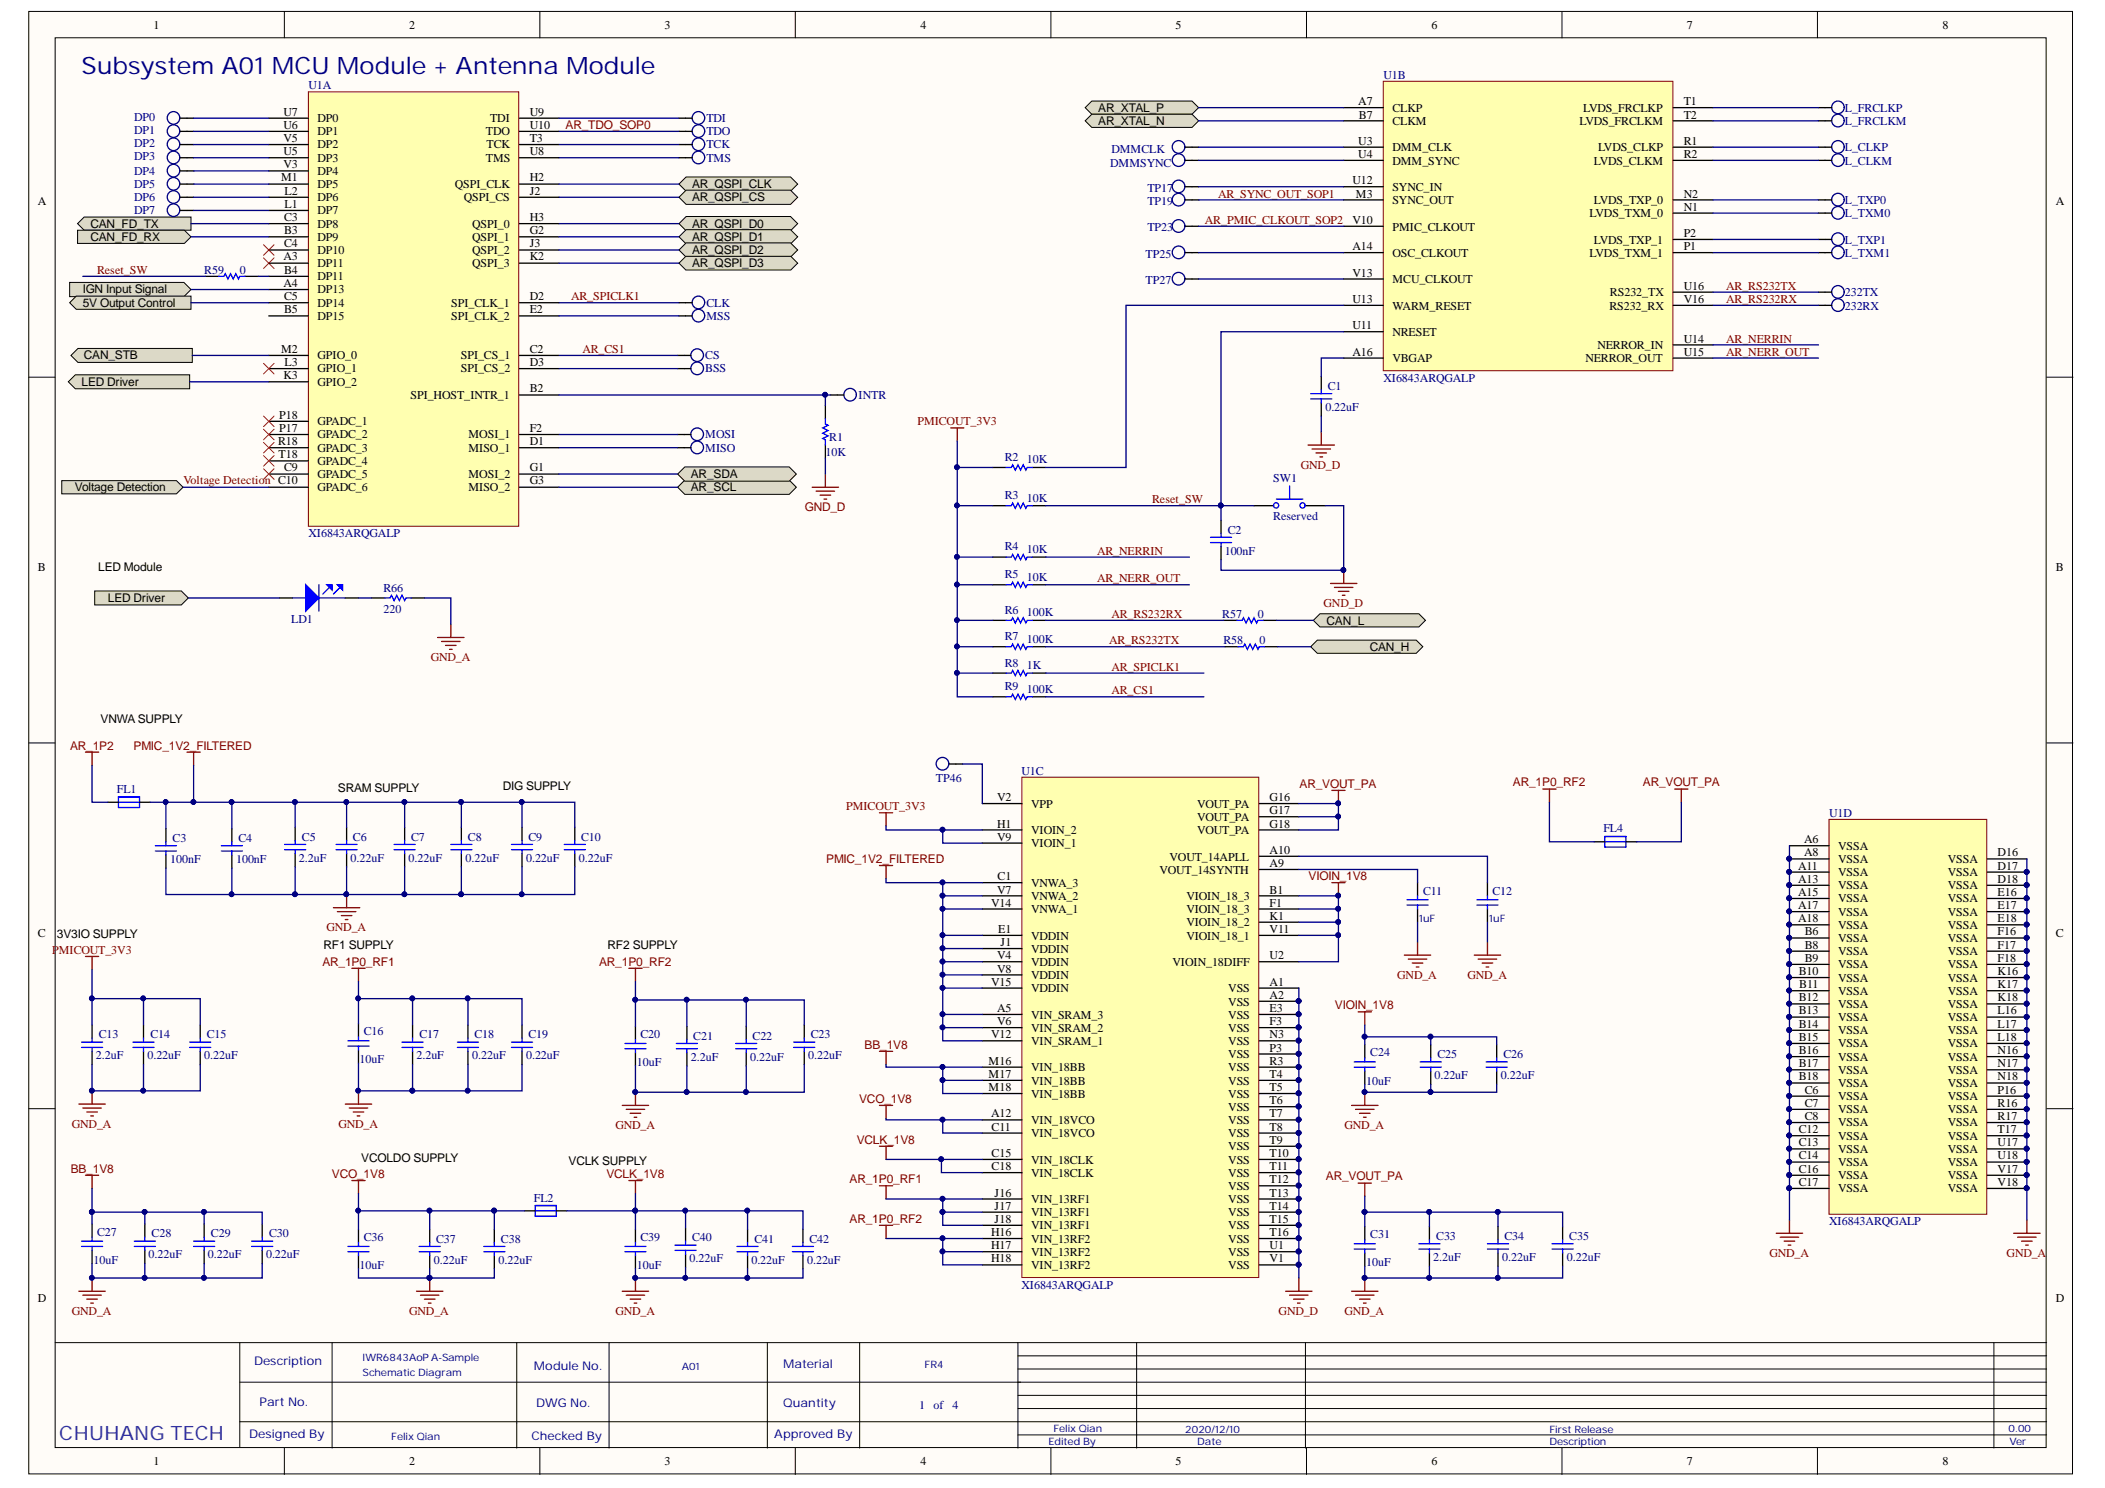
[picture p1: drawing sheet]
<svg xmlns="http://www.w3.org/2000/svg" width="297mm" height="210mm" viewBox="0 0 297 210" stroke-linecap="round" stroke-linejoin="round" font-family="sans-serif">
<defs><g id="words">
<text font-size="3.4" fill="#000080" x="11.5" y="10.4">Subsystem A01 MCU Module + Antenna Module</text>
<text font-size="2.8" fill="#0b5394" x="8.4" y="203.2">CHUHANG TECH</text>
<g font-size="1.7">
<text x="21.6" y="4">1</text>
<text x="57.7" y="4">2</text>
<text x="93.8" y="4">3</text>
<text x="129.9" y="4">4</text>
<text x="165.9" y="4">5</text>
<text x="202" y="4">6</text>
<text x="238" y="4">7</text>
<text x="274.1" y="4">8</text>
<text x="40" y="16.3">U7</text>
<text x="44.8" y="17.2">DP0</text>
<text x="69.2" y="17.2">TDI</text>
<text x="74.7" y="16.3">U9</text>
<text x="155" y="15.8">AR_XTAL_P</text>
<text x="155" y="17.6">AR_XTAL_N</text>
<text x="191.7" y="14.9">A7</text>
<text x="191.8" y="16.7">B7</text>
<text x="196.5" y="15.8">CLKP</text>
<text x="196.5" y="17.6">CLKM</text>
<text x="222.9" y="17.6">LVDS_FRCLKM</text>
<text x="223.4" y="15.8">LVDS_FRCLKP</text>
<text x="237.6" y="14.9">T1</text>
<text x="237.6" y="16.7">T2</text>
<text x="40" y="18.2">U6</text>
<text x="40" y="20">V5</text>
<text x="40" y="21.9">U5</text>
<text x="40" y="23.7">V3</text>
<text x="44.8" y="19.1">DP1</text>
<text x="44.8" y="20.9">DP2</text>
<text x="44.8" y="22.8">DP3</text>
<text x="68.6" y="22.8">TMS</text>
<text x="68.6" y="19.1">TDO</text>
<text x="68.7" y="20.9">TCK</text>
<text x="74.7" y="21.9">U8</text>
<text x="74.7" y="20">T3</text>
<text x="74.7" y="18.2">U10</text>
<text x="191.7" y="20.4">U3</text>
<text x="191.7" y="22.3">U4</text>
<text x="196.5" y="21.4">DMM_CLK</text>
<text x="196.5" y="23.2">DMM_SYNC</text>
<text x="224.9" y="23.2">LVDS_CLKM</text>
<text x="225.5" y="21.4">LVDS_CLKP</text>
<text x="237.6" y="20.4">R1</text>
<text x="237.6" y="22.3">R2</text>
<text x="5.3" y="28.9">A</text>
<text x="39.7" y="25.6">M1</text>
<text x="40.2" y="27.4">L2</text>
<text x="40.2" y="29.3">L1</text>
<text x="44.8" y="24.7">DP4</text>
<text x="44.8" y="26.5">DP5</text>
<text x="44.8" y="28.4">DP6</text>
<text x="64.2" y="26.5">QSPI_CLK</text>
<text x="65.4" y="28.4">QSPI_CS</text>
<text x="74.7" y="27.4">J2</text>
<text x="74.7" y="25.6">H2</text>
<text x="97.7" y="26.5">AR_QSPI_CLK</text>
<text x="97.7" y="28.4">AR_QSPI_CS</text>
<text x="190.8" y="26">U12</text>
<text x="191.3" y="27.9">M3</text>
<text x="196.5" y="28.8">SYNC_OUT</text>
<text x="196.5" y="26.9">SYNC_IN</text>
<text x="224.9" y="28.8">LVDS_TXP_0</text>
<text x="237.6" y="27.9">N2</text>
<text x="237.6" y="29.7">N1</text>
<text x="290.1" y="28.9">A</text>
<text x="12.8" y="32.1">CAN_FD_TX</text>
<text x="12.8" y="34">CAN_FD_RX</text>
<text x="40.1" y="31.2">C3</text>
<text x="40.1" y="33">B3</text>
<text x="40.1" y="34.9">C4</text>
<text x="44.8" y="30.2">DP7</text>
<text x="44.8" y="32.1">DP8</text>
<text x="44.8" y="34">DP9</text>
<text x="44.8" y="35.8">DP10</text>
<text x="66.6" y="35.8">QSPI_2</text>
<text x="66.6" y="34">QSPI_1</text>
<text x="66.6" y="32.1">QSPI_0</text>
<text x="74.7" y="34.9">J3</text>
<text x="74.7" y="33">G2</text>
<text x="74.7" y="31.2">H3</text>
<text x="97.7" y="32.1">AR_QSPI_D0</text>
<text x="97.7" y="34">AR_QSPI_D1</text>
<text x="97.7" y="35.8">AR_QSPI_D2</text>
<text x="190.8" y="35.3">A14</text>
<text x="190.8" y="31.6">V10</text>
<text x="196.5" y="32.5">PMIC_CLKOUT</text>
<text x="224.3" y="30.7">LVDS_TXM_0</text>
<text x="224.9" y="34.4">LVDS_TXP_1</text>
<text x="237.6" y="33.4">P2</text>
<text x="237.6" y="35.3">P1</text>
<text x="11.7" y="41.4">IGN Input Signal</text>
<text x="40" y="36.7">A3</text>
<text x="40" y="40.5">A4</text>
<text x="40.1" y="38.6">B4</text>
<text x="44.8" y="37.7">DP11</text>
<text x="44.8" y="39.5">DP11</text>
<text x="44.8" y="41.4">DP13</text>
<text x="66.6" y="37.7">QSPI_3</text>
<text x="74.7" y="36.7">K2</text>
<text x="97.7" y="37.7">AR_QSPI_D3</text>
<text x="190.8" y="39">V13</text>
<text x="196.5" y="40">MCU_CLKOUT</text>
<text x="196.5" y="36.2">OSC_CLKOUT</text>
<text x="224.3" y="36.2">LVDS_TXM_1</text>
<text x="227.2" y="41.8">RS232_TX</text>
<text x="237.6" y="40.9">U16</text>
<text x="11.7" y="43.2">5V Output Control</text>
<text x="40.1" y="42.3">C5</text>
<text x="40.1" y="44.2">B5</text>
<text x="44.8" y="43.2">DP14</text>
<text x="44.8" y="45.1">DP15</text>
<text x="63.7" y="45.1">SPI_CLK_2</text>
<text x="63.7" y="43.2">SPI_CLK_1</text>
<text x="74.7" y="44.2">E2</text>
<text x="74.7" y="42.3">D2</text>
<text x="190.8" y="46.5">U11</text>
<text x="190.8" y="42.7">U13</text>
<text x="196.5" y="47.4">NRESET</text>
<text x="196.5" y="43.7">WARM_RESET</text>
<text x="227.1" y="43.7">RS232_RX</text>
<text x="237.6" y="42.7">V16</text>
<text x="11.8" y="50.7">CAN_STB</text>
<text x="39.7" y="49.8">M2</text>
<text x="40" y="53.5">K3</text>
<text x="40.2" y="51.6">L3</text>
<text x="44.8" y="50.7">GPIO_0</text>
<text x="44.8" y="52.5">GPIO_1</text>
<text x="65" y="52.5">SPI_CS_2</text>
<text x="65" y="50.7">SPI_CS_1</text>
<text x="74.7" y="51.6">D3</text>
<text x="74.7" y="49.8">C2</text>
<text x="190.8" y="50.2">A16</text>
<text x="196.5" y="51.1">VBGAP</text>
<text x="223.7" y="51.1">NERROR_OUT</text>
<text x="225.4" y="49.2">NERROR_IN</text>
<text x="237.6" y="50.2">U15</text>
<text x="237.6" y="48.3">U14</text>
<text x="11.5" y="54.4">LED Driver</text>
<text x="39.4" y="59">P18</text>
<text x="44.8" y="54.4">GPIO_2</text>
<text x="44.8" y="60">GPADC_1</text>
<text x="57.9" y="56.3">SPI_HOST_INTR_1</text>
<text x="74.7" y="55.3">B2</text>
<text x="39.2" y="62.8">R18</text>
<text x="39.3" y="64.6">T18</text>
<text x="39.4" y="60.9">P17</text>
<text x="44.8" y="61.8">GPADC_2</text>
<text x="44.8" y="63.7">GPADC_3</text>
<text x="44.8" y="65.6">GPADC_4</text>
<text x="66.1" y="63.7">MISO_1</text>
<text x="66.1" y="61.8">MOSI_1</text>
<text x="74.7" y="62.8">D1</text>
<text x="74.7" y="60.9">F2</text>
<text x="10.6" y="69.3">Voltage Detection</text>
<text x="40.1" y="66.5">C9</text>
<text x="44.8" y="67.4">GPADC_5</text>
<text x="44.8" y="69.3">GPADC_6</text>
<text x="66.1" y="69.3">MISO_2</text>
<text x="66.1" y="67.4">MOSI_2</text>
<text x="74.7" y="68.3">G3</text>
<text x="74.7" y="66.5">G1</text>
<text x="97.5" y="69.3">AR_SCL</text>
<text x="97.5" y="67.4">AR_SDA</text>
<text x="5.3" y="80.5">B</text>
<text x="13.9" y="80.5">LED Module</text>
<text x="290.1" y="80.5">B</text>
<text x="15.2" y="84.9">LED Driver</text>
<text x="187.2" y="88.1">CAN_L</text>
<text x="193.3" y="91.8">CAN_H</text>
<text x="14.2" y="102">VNWA SUPPLY</text>
<text x="47.7" y="111.7">SRAM SUPPLY</text>
<text x="70.9" y="111.5">DIG SUPPLY</text>
<text x="140.7" y="113">V2</text>
<text x="145.5" y="114">VPP</text>
<text x="168.9" y="114">VOUT_PA</text>
<text x="179.2" y="113">G16</text>
<text x="140.7" y="116.7">H1</text>
<text x="140.7" y="118.6">V9</text>
<text x="145.5" y="117.7">VIOIN_2</text>
<text x="145.5" y="119.5">VIOIN_1</text>
<text x="168.9" y="115.8">VOUT_PA</text>
<text x="168.9" y="117.7">VOUT_PA</text>
<text x="179.2" y="114.9">G17</text>
<text x="179.2" y="116.7">G18</text>
<text x="254.6" y="118.9">A6</text>
<text x="259.4" y="119.9">VSSA</text>
<text x="140.8" y="124.2">C1</text>
<text x="145.5" y="125.1">VNWA_3</text>
<text x="163.6" y="123.3">VOUT_14SYNTH</text>
<text x="165" y="121.4">VOUT_14APLL</text>
<text x="179.2" y="120.5">A10</text>
<text x="179.2" y="122.3">A9</text>
<text x="253.7" y="122.7">A11</text>
<text x="253.7" y="124.5">A13</text>
<text x="254.6" y="120.8">A8</text>
<text x="259.4" y="121.7">VSSA</text>
<text x="259.4" y="123.6">VSSA</text>
<text x="259.4" y="125.4">VSSA</text>
<text x="274.9" y="121.7">VSSA</text>
<text x="274.9" y="123.6">VSSA</text>
<text x="274.9" y="125.4">VSSA</text>
<text x="281.9" y="120.8">D16</text>
<text x="281.9" y="122.7">D17</text>
<text x="281.9" y="124.5">D18</text>
<text x="139.8" y="127.9">V14</text>
<text x="140.7" y="126">V7</text>
<text x="140.9" y="131.6">E1</text>
<text x="145.5" y="127">VNWA_2</text>
<text x="145.5" y="128.8">VNWA_1</text>
<text x="167.4" y="127">VIOIN_18_3</text>
<text x="167.4" y="128.8">VIOIN_18_3</text>
<text x="167.4" y="130.7">VIOIN_18_2</text>
<text x="179.2" y="126">B1</text>
<text x="179.2" y="127.9">F1</text>
<text x="179.2" y="129.8">K1</text>
<text x="179.2" y="131.6">V11</text>
<text x="253.7" y="126.4">A15</text>
<text x="253.7" y="128.2">A17</text>
<text x="253.7" y="130.1">A18</text>
<text x="254.7" y="132">B6</text>
<text x="259.4" y="127.3">VSSA</text>
<text x="259.4" y="129.2">VSSA</text>
<text x="259.4" y="131">VSSA</text>
<text x="274.9" y="127.3">VSSA</text>
<text x="274.9" y="129.2">VSSA</text>
<text x="274.9" y="131">VSSA</text>
<text x="281.9" y="126.4">E16</text>
<text x="281.9" y="128.2">E17</text>
<text x="281.9" y="130.1">E18</text>
<text x="281.9" y="132">F16</text>
<text x="5.3" y="132.1">C</text>
<text x="8" y="132.4">3V3IO SUPPLY</text>
<text x="45.7" y="133.8">RF1 SUPPLY</text>
<text x="85.7" y="133.8">RF2 SUPPLY</text>
<text x="140.7" y="135.3">V4</text>
<text x="140.7" y="137.2">V8</text>
<text x="141.2" y="133.5">J1</text>
<text x="145.5" y="132.5">VDDIN</text>
<text x="145.5" y="134.4">VDDIN</text>
<text x="145.5" y="136.3">VDDIN</text>
<text x="165.5" y="136.3">VIOIN_18DIFF</text>
<text x="167.4" y="132.5">VIOIN_18_1</text>
<text x="179.2" y="135.3">U2</text>
<text x="253.8" y="137.5">B10</text>
<text x="254.7" y="133.8">B8</text>
<text x="254.7" y="135.7">B9</text>
<text x="259.4" y="132.9">VSSA</text>
<text x="259.4" y="134.7">VSSA</text>
<text x="259.4" y="136.6">VSSA</text>
<text x="274.9" y="132.9">VSSA</text>
<text x="274.9" y="134.7">VSSA</text>
<text x="274.9" y="136.6">VSSA</text>
<text x="281.9" y="133.8">F17</text>
<text x="281.9" y="135.7">F18</text>
<text x="281.9" y="137.5">K16</text>
<text x="290.1" y="132.1">C</text>
<text x="139.8" y="139.1">V15</text>
<text x="140.7" y="142.8">A5</text>
<text x="145.5" y="143.7">VIN_SRAM_3</text>
<text x="145.5" y="138.1">VDDIN</text>
<text x="145.5" y="140">VDDIN</text>
<text x="173.3" y="140">VSS</text>
<text x="173.3" y="141.8">VSS</text>
<text x="173.3" y="143.7">VSS</text>
<text x="179.2" y="139.1">A1</text>
<text x="179.2" y="140.9">A2</text>
<text x="179.2" y="142.8">E3</text>
<text x="253.8" y="141.2">B12</text>
<text x="253.8" y="143.1">B13</text>
<text x="253.9" y="139.4">B11</text>
<text x="259.4" y="138.5">VSSA</text>
<text x="259.4" y="140.3">VSSA</text>
<text x="259.4" y="142.2">VSSA</text>
<text x="274.9" y="138.5">VSSA</text>
<text x="274.9" y="140.3">VSSA</text>
<text x="274.9" y="142.2">VSSA</text>
<text x="281.9" y="139.4">K17</text>
<text x="281.9" y="141.2">K18</text>
<text x="281.9" y="143.1">L16</text>
<text x="139.8" y="146.5">V12</text>
<text x="140.7" y="144.6">V6</text>
<text x="145.5" y="145.6">VIN_SRAM_2</text>
<text x="145.5" y="147.4">VIN_SRAM_1</text>
<text x="173.3" y="145.6">VSS</text>
<text x="173.3" y="147.4">VSS</text>
<text x="173.3" y="149.3">VSS</text>
<text x="179.2" y="144.6">F3</text>
<text x="179.2" y="146.5">N3</text>
<text x="179.2" y="148.3">P3</text>
<text x="253.8" y="145">B14</text>
<text x="253.8" y="146.8">B15</text>
<text x="253.8" y="148.7">B16</text>
<text x="259.4" y="144">VSSA</text>
<text x="259.4" y="145.9">VSSA</text>
<text x="259.4" y="147.8">VSSA</text>
<text x="259.4" y="149.6">VSSA</text>
<text x="274.9" y="144">VSSA</text>
<text x="274.9" y="145.9">VSSA</text>
<text x="274.9" y="147.8">VSSA</text>
<text x="274.9" y="149.6">VSSA</text>
<text x="281.9" y="145">L17</text>
<text x="281.9" y="146.8">L18</text>
<text x="281.9" y="148.7">N16</text>
<text x="139.5" y="150.2">M16</text>
<text x="139.5" y="152.1">M17</text>
<text x="139.5" y="153.9">M18</text>
<text x="145.5" y="151.1">VIN_18BB</text>
<text x="145.5" y="153">VIN_18BB</text>
<text x="145.5" y="154.9">VIN_18BB</text>
<text x="173.3" y="151.1">VSS</text>
<text x="173.3" y="153">VSS</text>
<text x="173.3" y="154.9">VSS</text>
<text x="179.2" y="150.2">R3</text>
<text x="179.2" y="152.1">T4</text>
<text x="179.2" y="153.9">T5</text>
<text x="179.2" y="155.8">T6</text>
<text x="253.8" y="150.5">B17</text>
<text x="253.8" y="152.4">B18</text>
<text x="254.7" y="154.3">C6</text>
<text x="259.4" y="151.5">VSSA</text>
<text x="259.4" y="153.3">VSSA</text>
<text x="259.4" y="155.2">VSSA</text>
<text x="274.9" y="151.5">VSSA</text>
<text x="274.9" y="153.3">VSSA</text>
<text x="274.9" y="155.2">VSSA</text>
<text x="281.9" y="150.5">N17</text>
<text x="281.9" y="152.4">N18</text>
<text x="281.9" y="154.3">P16</text>
<text x="139.8" y="157.6">A12</text>
<text x="139.9" y="159.5">C11</text>
<text x="145.5" y="158.6">VIN_18VCO</text>
<text x="145.5" y="160.4">VIN_18VCO</text>
<text x="173.3" y="156.7">VSS</text>
<text x="173.3" y="158.6">VSS</text>
<text x="173.3" y="160.4">VSS</text>
<text x="179.2" y="157.6">T7</text>
<text x="179.2" y="159.5">T8</text>
<text x="179.2" y="161.4">T9</text>
<text x="253.8" y="159.8">C12</text>
<text x="253.8" y="161.7">C13</text>
<text x="254.7" y="156.1">C7</text>
<text x="254.7" y="158">C8</text>
<text x="259.4" y="157">VSSA</text>
<text x="259.4" y="158.9">VSSA</text>
<text x="259.4" y="160.8">VSSA</text>
<text x="274.9" y="157">VSSA</text>
<text x="274.9" y="158.9">VSSA</text>
<text x="274.9" y="160.8">VSSA</text>
<text x="281.9" y="156.1">R16</text>
<text x="281.9" y="158">R17</text>
<text x="281.9" y="159.8">T17</text>
<text x="281.9" y="161.7">U17</text>
<text x="51" y="164">VCOLDO SUPPLY</text>
<text x="80.2" y="164.3">VCLK SUPPLY</text>
<text x="139.9" y="163.2">C15</text>
<text x="139.9" y="165.1">C18</text>
<text x="145.5" y="164.1">VIN_18CLK</text>
<text x="145.5" y="166">VIN_18CLK</text>
<text x="173.3" y="162.3">VSS</text>
<text x="173.3" y="164.1">VSS</text>
<text x="173.3" y="166">VSS</text>
<text x="173.3" y="167.9">VSS</text>
<text x="179.2" y="163.2">T10</text>
<text x="179.2" y="165.1">T11</text>
<text x="179.2" y="166.9">T12</text>
<text x="253.8" y="163.6">C14</text>
<text x="253.8" y="165.4">C16</text>
<text x="253.8" y="167.3">C17</text>
<text x="259.4" y="162.6">VSSA</text>
<text x="259.4" y="164.5">VSSA</text>
<text x="259.4" y="166.3">VSSA</text>
<text x="274.9" y="162.6">VSSA</text>
<text x="274.9" y="164.5">VSSA</text>
<text x="274.9" y="166.3">VSSA</text>
<text x="281.9" y="163.6">U18</text>
<text x="281.9" y="165.4">V17</text>
<text x="281.9" y="167.3">V18</text>
<text x="140.4" y="168.8">J16</text>
<text x="140.4" y="170.6">J17</text>
<text x="140.4" y="172.5">J18</text>
<text x="145.5" y="169.7">VIN_13RF1</text>
<text x="145.5" y="171.6">VIN_13RF1</text>
<text x="145.5" y="173.4">VIN_13RF1</text>
<text x="173.3" y="169.7">VSS</text>
<text x="173.3" y="171.6">VSS</text>
<text x="173.3" y="173.4">VSS</text>
<text x="179.2" y="168.8">T13</text>
<text x="179.2" y="170.6">T14</text>
<text x="179.2" y="172.5">T15</text>
<text x="259.4" y="168.2">VSSA</text>
<text x="274.9" y="168.2">VSSA</text>
<text x="139.8" y="174.4">H16</text>
<text x="139.8" y="176.2">H17</text>
<text x="139.8" y="178.1">H18</text>
<text x="145.5" y="175.3">VIN_13RF2</text>
<text x="145.5" y="177.2">VIN_13RF2</text>
<text x="145.5" y="179">VIN_13RF2</text>
<text x="173.3" y="177.2">VSS</text>
<text x="173.3" y="179">VSS</text>
<text x="173.3" y="175.3">VSS</text>
<text x="179.2" y="176.2">U1</text>
<text x="179.2" y="178.1">V1</text>
<text x="179.2" y="174.4">T16</text>
<text x="5.3" y="183.7">D</text>
<text x="290.1" y="183.7">D</text>
<text x="21.6" y="206.7">1</text>
<text x="57.7" y="206.7">2</text>
<text x="93.8" y="206.7">3</text>
<text x="129.9" y="206.7">4</text>
<text x="165.9" y="206.7">5</text>
<text x="202" y="206.7">6</text>
<text x="238" y="206.7">7</text>
<text x="274.1" y="206.7">8</text>
</g>
<g font-size="1.7" fill="#000080">
<text x="195.2" y="11.1">U1B</text>
<text x="18.9" y="17.1">DP0</text>
<text x="43.5" y="12.6">U1A</text>
<text x="99.7" y="17.2">TDI</text>
<text x="260.3" y="17.6">L_FRCLKM</text>
<text x="260.3" y="15.8">L_FRCLKP</text>
<text x="18.9" y="18.9">DP1</text>
<text x="18.9" y="20.8">DP2</text>
<text x="18.9" y="22.6">DP3</text>
<text x="99.7" y="19.1">TDO</text>
<text x="99.7" y="20.9">TCK</text>
<text x="99.7" y="22.8">TMS</text>
<text x="156.7" y="23.6">DMMSYNC</text>
<text x="156.8" y="21.5">DMMCLK</text>
<text x="260.3" y="21.4">L_CLKP</text>
<text x="260.3" y="23.2">L_CLKM</text>
<text x="18.9" y="24.7">DP4</text>
<text x="18.9" y="26.5">DP5</text>
<text x="18.9" y="28.4">DP6</text>
<text x="161.9" y="27.1">TP17</text>
<text x="161.9" y="29">TP19</text>
<text x="260.3" y="28.8">L_TXP0</text>
<text x="18.9" y="30.2">DP7</text>
<text x="161.9" y="32.5">TP23</text>
<text x="260.3" y="30.7">L_TXM0</text>
<text x="260.3" y="34.4">L_TXP1</text>
<text x="28.8" y="38.6">R59</text>
<text x="33.8" y="38.6">0</text>
<text x="161.7" y="36.4">TP25</text>
<text x="161.7" y="40.1">TP27</text>
<text x="260.3" y="36.2">L_TXM1</text>
<text x="260.3" y="41.8">232TX</text>
<text x="99.7" y="43.2">CLK</text>
<text x="99.7" y="45.1">MSS</text>
<text x="260.3" y="43.7">232RX</text>
<text x="99.5" y="50.7">CS</text>
<text x="99.5" y="52.5">BSS</text>
<text x="195.2" y="53.9">XI6843ARQGALP</text>
<text x="121.2" y="56.3">INTR</text>
<text x="187" y="57.9">0.22uF</text>
<text x="187.4" y="55">C1</text>
<text x="99.5" y="61.8">MOSI</text>
<text x="99.5" y="63.7">MISO</text>
<text x="116.5" y="64.3">10K</text>
<text x="117" y="62.3">R1</text>
<text x="141.8" y="65">R2</text>
<text x="144.9" y="65.4">10K</text>
<text x="141.8" y="70.5">R3</text>
<text x="144.9" y="70.8">10K</text>
<text x="179.7" y="68">SW1</text>
<text x="43.5" y="75.8">XI6843ARQGALP</text>
<text x="141.8" y="77.6">R4</text>
<text x="173.2" y="75.3">C2</text>
<text x="179.7" y="73.4">Reserved</text>
<text x="54.1" y="83.5">R66</text>
<text x="141.8" y="81.6">R5</text>
<text x="144.9" y="78.1">10K</text>
<text x="144.9" y="81.9">10K</text>
<text x="172.8" y="78.2">100nF</text>
<text x="41.1" y="87.9">LD1</text>
<text x="54.1" y="86.4">220</text>
<text x="141.8" y="86.6">R6</text>
<text x="144.9" y="86.9">100K</text>
<text x="172.5" y="87.2">R57</text>
<text x="177.5" y="87.2">0</text>
<text x="141.8" y="90.3">R7</text>
<text x="141.8" y="94">R8</text>
<text x="144.9" y="90.6">100K</text>
<text x="144.9" y="94.4">1K</text>
<text x="172.7" y="90.9">R58</text>
<text x="177.7" y="90.9">0</text>
<text x="141.8" y="97.4">R9</text>
<text x="144.9" y="97.7">100K</text>
<text x="16.5" y="111.8">FL1</text>
<text x="132.1" y="110.2">TP46</text>
<text x="144.2" y="109.3">U1C</text>
<text x="24.4" y="118.8">C3</text>
<text x="33.7" y="118.8">C4</text>
<text x="42.6" y="118.6">C5</text>
<text x="49.8" y="118.6">C6</text>
<text x="58" y="118.6">C7</text>
<text x="66" y="118.6">C8</text>
<text x="74.6" y="118.6">C9</text>
<text x="82" y="118.6">C10</text>
<text x="226.3" y="117.4">FL4</text>
<text x="258.1" y="115.2">U1D</text>
<text x="24" y="121.7">100nF</text>
<text x="33.3" y="121.7">100nF</text>
<text x="42.2" y="121.6">2.2uF</text>
<text x="49.5" y="121.6">0.22uF</text>
<text x="57.7" y="121.6">0.22uF</text>
<text x="65.7" y="121.6">0.22uF</text>
<text x="74.2" y="121.6">0.22uF</text>
<text x="81.7" y="121.6">0.22uF</text>
<text x="200.8" y="126.2">C11</text>
<text x="210.6" y="126.2">C12</text>
<text x="13.5" y="149.4">2.2uF</text>
<text x="14" y="146.5">C13</text>
<text x="20.8" y="149.4">0.22uF</text>
<text x="21.2" y="146.5">C14</text>
<text x="28.8" y="149.4">0.22uF</text>
<text x="29.2" y="146.5">C15</text>
<text x="50.7" y="150">10uF</text>
<text x="51.3" y="146.1">C16</text>
<text x="58.8" y="149.4">2.2uF</text>
<text x="59.2" y="146.5">C17</text>
<text x="66.6" y="149.4">0.22uF</text>
<text x="67" y="146.5">C18</text>
<text x="74.2" y="149.4">0.22uF</text>
<text x="74.6" y="146.5">C19</text>
<text x="90.4" y="146.5">C20</text>
<text x="97.5" y="149.6">2.2uF</text>
<text x="97.8" y="146.7">C21</text>
<text x="105.9" y="149.6">0.22uF</text>
<text x="106.2" y="146.7">C22</text>
<text x="114.1" y="149.4">0.22uF</text>
<text x="114.4" y="146.5">C23</text>
<text x="193.4" y="149">C24</text>
<text x="202.8" y="149.3">C25</text>
<text x="212.1" y="149.3">C26</text>
<text x="89.9" y="150.4">10uF</text>
<text x="192.8" y="153">10uF</text>
<text x="202.4" y="152.2">0.22uF</text>
<text x="211.8" y="152.2">0.22uF</text>
<text x="75.3" y="169.6">FL2</text>
<text x="258.1" y="172.8">XI6843ARQGALP</text>
<text x="13.2" y="178.3">10uF</text>
<text x="13.7" y="174.4">C27</text>
<text x="21" y="177.5">0.22uF</text>
<text x="21.4" y="174.5">C28</text>
<text x="29.3" y="177.5">0.22uF</text>
<text x="29.8" y="174.5">C29</text>
<text x="37.5" y="177.5">0.22uF</text>
<text x="38" y="174.5">C30</text>
<text x="50.7" y="179">10uF</text>
<text x="51.3" y="175.1">C36</text>
<text x="61.2" y="178.3">0.22uF</text>
<text x="61.6" y="175.3">C37</text>
<text x="70.3" y="178.3">0.22uF</text>
<text x="70.7" y="175.3">C38</text>
<text x="89.9" y="179">10uF</text>
<text x="90.4" y="175.1">C39</text>
<text x="97.3" y="178.1">0.22uF</text>
<text x="97.7" y="175.1">C40</text>
<text x="106" y="178.3">0.22uF</text>
<text x="106.4" y="175.3">C41</text>
<text x="113.9" y="178.3">0.22uF</text>
<text x="114.2" y="175.3">C42</text>
<text x="192.8" y="178.6">10uF</text>
<text x="193.4" y="174.7">C31</text>
<text x="202.2" y="177.9">2.2uF</text>
<text x="202.7" y="174.9">C33</text>
<text x="212" y="177.9">0.22uF</text>
<text x="212.3" y="174.9">C34</text>
<text x="221.1" y="177.9">0.22uF</text>
<text x="221.4" y="174.9">C35</text>
<text x="144.2" y="181.8">XI6843ARQGALP</text>
<text x="35.8" y="192.6">Description</text>
<text x="75.3" y="193.3">Module No.</text>
<text x="110.5" y="193">Material</text>
<text x="35.2" y="202.8">Designed By</text>
<text x="36.6" y="198.4">Part No.</text>
<text x="75" y="203.2">Checked By</text>
<text x="75.7" y="198.5">DWG No.</text>
<text x="109.2" y="202.8">Approved By</text>
<text x="110.5" y="198.5">Quantity</text>
<text x="129.7" y="198.7">1</text>
<text x="131.7" y="198.7">of</text>
<text x="134.4" y="198.7">4</text>
</g>
<g font-size="1.7" fill="#800000">
<text x="79.8" y="18.2">AR_TDO_SOP0</text>
<text x="171.9" y="27.9">AR_SYNC_OUT_SOP1</text>
<text x="170" y="31.6">AR_PMIC_CLKOUT_SOP2</text>
<text x="13.7" y="38.6">Reset_SW</text>
<text x="243.6" y="40.9">AR_RS232TX</text>
<text x="80.6" y="42.3">AR_SPICLK1</text>
<text x="243.6" y="42.7">AR_RS232RX</text>
<text x="82.2" y="49.8">AR_CS1</text>
<text x="243.6" y="48.3">AR_NERRIN</text>
<text x="243.6" y="50.2">AR_NERR_OUT</text>
<text x="129.4" y="60">PMICOUT_3V3</text>
<text x="25.9" y="68.3">Voltage Detection C10</text>
<text x="162.6" y="71">Reset_SW</text>
<text x="183.6" y="66.1">GND_D</text>
<text x="113.6" y="72.1">GND_D</text>
<text x="154.8" y="78.2">AR_NERRIN</text>
<text x="154.8" y="82.1">AR_NERR_OUT</text>
<text x="156.8" y="87.2">AR_RS232RX</text>
<text x="186.8" y="85.7">GND_D</text>
<text x="60.8" y="93.3">GND_A</text>
<text x="156.5" y="90.9">AR_RS232TX</text>
<text x="156.8" y="94.6">AR_SPICLK1</text>
<text x="156.8" y="97.9">AR_CS1</text>
<text x="9.9" y="105.8">AR_1P2</text>
<text x="18.9" y="105.8">PMIC_1V2_FILTERED</text>
<text x="183.4" y="111.2">AR_VOUT_PA</text>
<text x="213.5" y="110.9">AR_1P0_RF2</text>
<text x="231.8" y="110.9">AR_VOUT_PA</text>
<text x="119.4" y="114.3">PMICOUT_3V3</text>
<text x="116.6" y="121.7">PMIC_1V2_FILTERED</text>
<text x="184.7" y="124.2">VIOIN_1V8</text>
<text x="46.1" y="131.4">GND_A</text>
<text x="7.4" y="134.6">PMICOUT_3V3</text>
<text x="45.5" y="136.3">AR_1P0_RF1</text>
<text x="84.6" y="136.3">AR_1P0_RF2</text>
<text x="188.4" y="142.3">VIOIN_1V8</text>
<text x="197.2" y="138.1">GND_A</text>
<text x="207.1" y="138.1">GND_A</text>
<text x="122" y="147.9">BB_1V8</text>
<text x="121.2" y="155.6">VCO_1V8</text>
<text x="10.1" y="159.1">GND_A</text>
<text x="47.8" y="159.1">GND_A</text>
<text x="86.8" y="159.3">GND_A</text>
<text x="120.9" y="161.4">VCLK_1V8</text>
<text x="189.7" y="159.3">GND_A</text>
<text x="10" y="165.4">BB_1V8</text>
<text x="46.8" y="166.2">VCO_1V8</text>
<text x="85.6" y="166.2">VCLK_1V8</text>
<text x="119.9" y="166.9">AR_1P0_RF1</text>
<text x="187.1" y="166.5">AR_VOUT_PA</text>
<text x="119.9" y="172.5">AR_1P0_RF2</text>
<text x="249.7" y="177.3">GND_A</text>
<text x="283.2" y="177.3">GND_A</text>
<text x="10.1" y="185.5">GND_A</text>
<text x="57.7" y="185.5">GND_A</text>
<text x="86.8" y="185.5">GND_A</text>
<text x="180.4" y="185.5">GND_D</text>
<text x="189.7" y="185.5">GND_A</text>
</g>
<g font-size="1.4" fill="#000080">
<text x="200.2" y="130">1uF</text>
<text x="210.1" y="130">1uF</text>
<text x="51.2" y="191.9">IWR6843AoP A-Sample</text>
<text x="51.2" y="194.1">Schematic Diagram</text>
<text x="96.2" y="193.2">A01</text>
<text x="130.5" y="193">FR4</text>
<text x="55.2" y="203.1">Felix Qian</text>
<text x="148" y="203.9">Edited By</text>
<text x="148.6" y="202">Felix Qian</text>
<text x="167.2" y="202.2">2020/12/10</text>
<text x="168.9" y="203.9">Date</text>
<text x="218.6" y="203.9">Description</text>
<text x="218.6" y="202.2">First Release</text>
<text x="283.4" y="202">0.00</text>
<text x="283.6" y="203.9">Ver</text>
</g>
</g></defs>
<g fill="#fffcf8" stroke="#000" stroke-width=".14">
<path d="M4.1 1.6h288.4v206.3h-288.4z"/>
<path d="M7.8 5.3h280.9v198.9h-280.9z"/>
</g>
<g fill="none" stroke="#000" stroke-width=".14">
<path d="M40.1 1.6v3.7M76.2 1.6v3.7M112.2 1.6v3.7M148.3 1.6v3.7M184.4 1.6v3.7M220.4 1.6v3.7M256.5 1.6v3.7M4.1 53.2h3.7M288.8 53.2h3.7M4.1 104.8h3.7M288.8 104.8h3.7M4.1 156.4h3.7"/>
<path d="M288.8 156.4h3.7M7.8 189.4h281M33.8 189.4v14.7M33.8 195h255M46.9 189.4v14.9M72.9 189.4v14.9M85.9 189.4v14.9M108.3 189.4v14.9M121.3 189.4v14.9M143.6 189.4v14.9M143.6 193.1h145.2M143.6 196.8h145.2"/>
<path d="M143.6 198.7h145.2M143.6 191.3h145.2M160.4 189.4v14.9M184.2 189.4v14.9M281.4 189.4v14.9M33.8 200.6h255M40.1 204.3v3.7M76.2 204.3v3.7M112.2 204.3v3.7M143.6 202.4h145.2M148.3 204.3v3.7M184.4 204.3v3.7"/>
<path d="M220.4 204.3v3.7M256.5 204.3v3.7"/>
</g>
<path d="M37.2 34.5l1.5 1.5M37.2 36.4l1.5 1.5M38.7 34.5l-1.5 1.5M38.7 36.4l-1.5 1.5" fill="none" stroke="#f00" stroke-width=".14"/>
<g fill="#dcd9c7" stroke="#000" stroke-width=".14">
<path d="M95.8 26l1-1h14.8l1 1-1 1h-14.8z" fill-rule="evenodd"/>
<path d="M95.8 31.5l1-1h14.8l1 1-1 1.1h-14.8z" fill-rule="evenodd"/>
<path d="M95.8 33.4l1-1h14.8l1 1-1 1h-14.8z" fill-rule="evenodd"/>
<path d="M95.8 35.3l1-1h14.8l1 1-1 1h-14.8z" fill-rule="evenodd"/>
<path d="M95.8 37.1l1-.9h14.8l1 .9-1 1h-14.8z" fill-rule="evenodd"/>
<path d="M95.8 27.8l1-1h14.8l1 1-1 1h-14.8z" fill-rule="evenodd"/>
</g>
<g fill="none" stroke="#800000" stroke-width=".19">
<path d="M114.6 68.7h3.7M115.2 69.3h2.6M115.7 69.8h1.5M116.3 70.4h.4M116.5 66.9v1.8M134.1 60.4h1.9M135.1 60.4v1.8M187.7 82.3h3.8M188.3 82.9h2.6M188.9 83.4h1.5M189.4 84h.4M189.6 80.4v1.9"/>
<path d="M12.1 106.1h1.8M13 106.1v1.9M26.4 106.1h1.9M27.3 106.1v1.9M187.9 111.5h1.9M188.9 111.5v1.9M12.1 134.9h1.8M13 134.9v1.9M49.7 136.6h1.8M50.6 136.6v1.9M88.7 136.6h1.9M89.7 136.6v1.9"/>
<path d="M187.9 124.5h1.9M188.9 124.5v1.9M191.7 142.7h1.8M192.6 142.7v1.9M12.1 165.8h1.8M13 165.8v1.8M49.7 166.5h1.8M50.6 166.5v1.9M88.7 166.5h1.9M89.7 166.5v1.9M124.1 167.3h1.9M124.1 172.9h1.9"/>
<path d="M124.1 161.7h1.9M125 161.7v1.9M125 167.3v1.8M125 172.9v1.8M191.7 166.9h1.8M192.6 166.9v1.9"/>
</g>
<g fill="#000080" stroke="#000080" stroke-width=".14">
<circle cx="188.8" cy="126.3" r=".33"/>
<circle cx="188.8" cy="113.3" r=".33"/>
<circle cx="189.6" cy="80.4" r=".33"/>
</g>
<path d="M9.8 39.8h16.1l1 1-1 1h-16.1z" fill-rule="evenodd" fill="#dcd9c7" stroke="#000" stroke-width=".14"/>
<path d="M47 128h3.8M47.6 128.6h2.6M48.2 129.2h1.5M48.7 129.7h.4M48.9 126.2v1.8" fill="none" stroke="#800000" stroke-width=".19"/>
<circle cx="48.9" cy="126.1" r=".33" fill="#000080" stroke="#000080" stroke-width=".14"/>
<g fill="#dcd9c7" stroke="#000" stroke-width=".14">
<path d="M10.9 31.5l1-.9h15v1.9h-15z" fill-rule="evenodd"/>
<path d="M10.9 32.5h15.1l.9 .9-.9 .9h-15.1z" fill-rule="evenodd"/>
<path d="M153.1 15.2l1-.9h14.1l.9 .9-.9 .9h-14.1z" fill-rule="evenodd"/>
<path d="M153.1 17l1-.9h14.1l.9 .9-.9 1h-14.1z" fill-rule="evenodd"/>
</g>
<path d="M124.1 114.7h1.9M125 114.7v1.8M124.1 122.1h1.9M125 122.1v1.9M124.1 155.9h1.9M124.1 148.3h1.9M125 148.3v1.9M125 155.9v1.9" fill="none" stroke="#800000" stroke-width=".19"/>
<g fill="#dcd9c7" stroke="#000" stroke-width=".14">
<path d="M95.6 68.7l1-1h14.8l1 1-1 1h-14.8z" fill-rule="evenodd"/>
<path d="M95.6 66.9l1-1h14.8l1 1-1 1h-14.8z" fill-rule="evenodd"/>
<path d="M9.8 42.7l1-.9h16.1v1.8h-16.1z" fill-rule="evenodd"/>
<path d="M8.7 67.8h16.2l.9 .9-.9 1h-16.2z" fill-rule="evenodd"/>
<path d="M13.4 83.4h12.2l1 .9-1 1h-12.2z" fill-rule="evenodd"/>
</g>
<path d="M61.8 89.9h3.7M62.3 90.5h2.6M62.9 91h1.5M63.4 91.6h.4M63.6 88.1v1.8" fill="none" stroke="#800000" stroke-width=".19"/>
<path d="M9.6 53.9l1-1h16.2v1.9h-16.2z" fill-rule="evenodd" fill="#dcd9c7" stroke="#000" stroke-width=".14"/>
<path d="M217.7 111.3h1.9M218.6 111.3v1.9M236.3 111.3h1.9M237.3 111.3v1.9" fill="none" stroke="#800000" stroke-width=".19"/>
<path d="M10 50.1l1-.9h16.1v1.9h-16.1z" fill-rule="evenodd" fill="#dcd9c7" stroke="#000" stroke-width=".14"/>
<path d="M258.1 115.6h22.3v55.7h-22.3z" fill="#ffffb0" stroke="#800000" stroke-width=".14"/>
<g fill="none" stroke="#000" stroke-width=".19">
<path d="M252.5 119.3h5.6M252.5 121.2h5.6M252.5 123h5.6M252.5 124.9h5.6M252.5 126.7h5.6M252.5 128.6h5.6M252.5 130.5h5.6M252.5 132.3h5.6M252.5 134.2h5.6M252.5 136h5.6M252.5 137.9h5.6M252.5 139.8h5.6"/>
<path d="M280.4 121.2h5.6M280.4 123h5.6M280.4 124.9h5.6M280.4 126.7h5.6M280.4 128.6h5.6M280.4 130.5h5.6M280.4 132.3h5.6M280.4 134.2h5.6M280.4 136h5.6M280.4 137.9h5.6M280.4 139.8h5.6M252.5 141.6h5.6"/>
<path d="M252.5 143.5h5.6M252.5 145.3h5.6M252.5 147.2h5.6M252.5 149.1h5.6M252.5 150.9h5.6M252.5 152.8h5.6M252.5 154.6h5.6M252.5 156.5h5.6M252.5 158.3h5.6M280.4 141.6h5.6M280.4 143.5h5.6M280.4 145.3h5.6"/>
<path d="M280.4 147.2h5.6M280.4 149.1h5.6M280.4 150.9h5.6M280.4 152.8h5.6M280.4 154.6h5.6M280.4 156.5h5.6M280.4 158.3h5.6M252.5 160.2h5.6M252.5 162.1h5.6M252.5 163.9h5.6M252.5 165.8h5.6M252.5 167.6h5.6"/>
<path d="M280.4 160.2h5.6M280.4 162.1h5.6M280.4 163.9h5.6M280.4 165.8h5.6M280.4 167.6h5.6"/>
</g>
<g fill="#000080" stroke="#000080" stroke-width=".14">
<circle cx="252.5" cy="121.1" r=".33"/>
<circle cx="252.5" cy="123" r=".33"/>
<circle cx="252.5" cy="124.8" r=".33"/>
<circle cx="252.5" cy="126.7" r=".33"/>
<circle cx="252.5" cy="128.6" r=".33"/>
<circle cx="252.5" cy="130.4" r=".33"/>
<circle cx="252.5" cy="132.3" r=".33"/>
<circle cx="252.5" cy="134.1" r=".33"/>
<circle cx="252.5" cy="136" r=".33"/>
<circle cx="252.5" cy="137.9" r=".33"/>
<circle cx="252.5" cy="139.7" r=".33"/>
<circle cx="252.5" cy="141.6" r=".33"/>
<circle cx="252.5" cy="143.4" r=".33"/>
<circle cx="252.5" cy="145.3" r=".33"/>
<circle cx="252.5" cy="147.2" r=".33"/>
<circle cx="252.5" cy="149" r=".33"/>
<circle cx="252.5" cy="150.9" r=".33"/>
<circle cx="252.5" cy="152.7" r=".33"/>
<circle cx="252.5" cy="154.6" r=".33"/>
<circle cx="252.5" cy="156.5" r=".33"/>
<circle cx="252.5" cy="158.3" r=".33"/>
<circle cx="252.5" cy="160.2" r=".33"/>
<circle cx="252.5" cy="162" r=".33"/>
<circle cx="252.5" cy="163.9" r=".33"/>
<circle cx="252.5" cy="165.7" r=".33"/>
<circle cx="252.5" cy="167.6" r=".33"/>
<circle cx="286" cy="123" r=".33"/>
<circle cx="286" cy="124.8" r=".33"/>
<circle cx="286" cy="126.7" r=".33"/>
<circle cx="286" cy="128.6" r=".33"/>
<circle cx="286" cy="130.4" r=".33"/>
<circle cx="286" cy="132.3" r=".33"/>
<circle cx="286" cy="134.1" r=".33"/>
<circle cx="286" cy="136" r=".33"/>
<circle cx="286" cy="137.9" r=".33"/>
<circle cx="286" cy="139.7" r=".33"/>
<circle cx="286" cy="141.6" r=".33"/>
<circle cx="286" cy="143.4" r=".33"/>
<circle cx="286" cy="145.3" r=".33"/>
<circle cx="286" cy="147.2" r=".33"/>
<circle cx="286" cy="149" r=".33"/>
<circle cx="286" cy="150.9" r=".33"/>
<circle cx="286" cy="152.7" r=".33"/>
<circle cx="286" cy="154.6" r=".33"/>
<circle cx="286" cy="156.5" r=".33"/>
<circle cx="286" cy="158.3" r=".33"/>
<circle cx="286" cy="160.2" r=".33"/>
<circle cx="286" cy="162" r=".33"/>
<circle cx="286" cy="163.9" r=".33"/>
<circle cx="286" cy="165.7" r=".33"/>
<circle cx="286" cy="167.6" r=".33"/>
</g>
<path d="M144.2 109.6h33.4v70.6h-33.4z" fill="#ffffb0" stroke="#800000" stroke-width=".14"/>
<g fill="none" stroke="#000" stroke-width=".19">
<path d="M138.6 113.4h5.6M138.6 117.1h5.6M138.6 118.9h5.6M177.7 113.4h5.6M177.7 117.1h5.6M177.7 115.2h5.6M138.6 124.5h5.6M138.6 126.4h5.6M138.6 128.2h5.6M138.6 131.9h5.6M138.6 133.8h5.6M138.6 135.7h5.6"/>
<path d="M138.6 137.5h5.6M138.6 139.4h5.6M177.7 126.4h5.6M177.7 128.2h5.6M177.7 131.9h5.6M177.7 135.7h5.6M177.7 139.4h5.6M177.7 120.8h5.6M177.7 122.7h5.6M177.7 130.1h5.6M138.6 145h5.6M138.6 146.8h5.6"/>
<path d="M138.6 143.1h5.6M138.6 150.5h5.6M138.6 152.4h5.6M138.6 154.3h5.6M138.6 158h5.6M138.6 159.8h5.6M177.7 145h5.6M177.7 146.8h5.6M177.7 143.1h5.6M177.7 150.5h5.6M177.7 152.4h5.6M177.7 154.3h5.6"/>
<path d="M177.7 158h5.6M177.7 159.8h5.6M177.7 141.2h5.6M177.7 148.7h5.6M177.7 156.1h5.6M138.6 163.6h5.6M138.6 165.4h5.6M138.6 169.1h5.6M138.6 171h5.6M138.6 172.9h5.6M138.6 174.7h5.6M138.6 176.6h5.6"/>
<path d="M138.6 178.4h5.6M177.7 163.6h5.6M177.7 165.4h5.6M177.7 169.1h5.6M177.7 171h5.6M177.7 172.9h5.6M177.7 174.7h5.6M177.7 176.6h5.6M177.7 178.4h5.6M177.7 161.7h5.6M177.7 167.3h5.6"/>
</g>
<g fill="#000080" stroke="#000080" stroke-width=".14">
<circle cx="183.2" cy="141.2" r=".33"/>
<circle cx="183.2" cy="143.1" r=".33"/>
<circle cx="183.2" cy="144.9" r=".33"/>
<circle cx="183.2" cy="146.8" r=".33"/>
<circle cx="183.2" cy="148.6" r=".33"/>
<circle cx="183.2" cy="150.5" r=".33"/>
<circle cx="183.2" cy="152.4" r=".33"/>
<circle cx="183.2" cy="154.2" r=".33"/>
<circle cx="183.2" cy="156.1" r=".33"/>
<circle cx="183.2" cy="176.5" r=".33"/>
<circle cx="183.2" cy="178.4" r=".33"/>
<circle cx="183.2" cy="157.9" r=".33"/>
<circle cx="183.2" cy="159.8" r=".33"/>
<circle cx="183.2" cy="161.7" r=".33"/>
<circle cx="183.2" cy="163.5" r=".33"/>
<circle cx="183.2" cy="165.4" r=".33"/>
<circle cx="183.2" cy="167.2" r=".33"/>
<circle cx="183.2" cy="169.1" r=".33"/>
<circle cx="183.2" cy="171" r=".33"/>
<circle cx="183.2" cy="172.8" r=".33"/>
<circle cx="183.2" cy="174.7" r=".33"/>
</g>
<path d="M43.5 13h29.7v61.2h-29.7z" fill="#ffffb0" stroke="#800000" stroke-width=".14"/>
<g fill="none" stroke="#000" stroke-width=".19">
<path d="M37.9 16.7h5.6M37.9 18.5h5.6M73.3 16.7h5.6M73.3 18.5h5.6M37.9 20.4h5.6M37.9 22.3h5.6M37.9 24.1h5.6M37.9 26h5.6M37.9 27.8h5.6M37.9 29.7h5.6M37.9 31.5h5.6M37.9 33.4h5.6"/>
<path d="M37.9 35.3h5.6M37.9 37.1h5.6M37.9 39h5.6M73.3 20.4h5.6M73.3 22.3h5.6M73.3 26h5.6M73.3 27.8h5.6M73.3 31.5h5.6M73.3 33.4h5.6M73.3 35.3h5.6M73.3 37.1h5.6M37.9 40.8h5.6"/>
<path d="M37.9 42.7h5.6M37.9 44.6h5.6M37.9 50.1h5.6M37.9 52h5.6M37.9 53.9h5.6M37.9 59.4h5.6M73.3 42.7h5.6M73.3 44.6h5.6M73.3 50.1h5.6M73.3 52h5.6M73.3 55.7h5.6M37.9 68.7h5.6"/>
<path d="M37.9 66.9h5.6M37.9 63.2h5.6M37.9 61.3h5.6M37.9 65h5.6M73.3 68.7h5.6M73.3 66.9h5.6M73.3 63.2h5.6M73.3 61.3h5.6"/>
</g>
<path d="M195.2 11.5h40.9v40.8h-40.9z" fill="#ffffb0" stroke="#800000" stroke-width=".14"/>
<g fill="none" stroke="#000" stroke-width=".19">
<path d="M189.6 15.2h5.6M189.6 17h5.6M236.1 15.2h5.6M236.1 17h5.6M189.6 20.8h5.6M189.6 22.6h5.6M189.6 39.4h5.6M189.6 35.6h5.6M189.6 31.9h5.6M189.6 28.2h5.6M189.6 26.3h5.6M236.1 20.8h5.6"/>
<path d="M236.1 22.6h5.6M236.1 35.6h5.6M236.1 28.2h5.6M236.1 30.1h5.6M236.1 33.8h5.6M116.5 57.2v1.9M189.6 50.5h5.6M189.6 46.8h5.6M189.6 43.1h5.6M236.1 50.5h5.6M236.1 43.1h5.6M236.1 41.2h5.6"/>
<path d="M236.1 48.7h5.6M116.5 62.8v1.8M52.4 84.3h1.9M58 84.3h1.9"/>
</g>
<path d="M116.5 59.1v.7l.3 .2-.7 .4 .7 .3-.7 .4 .7 .4-.7 .4 .4 .1v.8M54.3 84.3h.8l.1-.3 .4 .7 .4-.7 .4 .7 .3-.7 .4 .7 .2-.4h.7" fill="none" stroke="#00f" stroke-width=".19"/>
<path d="M43.1 82.5l1.9 1.8-1.9 1.9z" fill="#00f"/>
<path d="M43.1 82.5l1.9 1.8-1.9 1.9z" fill="none" stroke="#00f" stroke-width=".19"/>
<path d="M46.1 82.5h.8v.7z" fill="#00f"/>
<path d="M46.1 82.5h.8v.7z" fill="none" stroke="#00f" stroke-width=".19"/>
<path d="M47.6 82.5h.8v.7z" fill="#00f"/>
<g fill="none" stroke="#00f" stroke-width=".19">
<path d="M185 55.5h2.9M185 56.3h2.9M186.4 55v.5M186.4 56.3v.5M142 65.9h.7l.2-.3 .4 .7 .3-.7 .4 .7 .4-.7 .4 .7 .1-.4h.8M142 71.3h.7l.2-.3 .4 .7 .3-.7 .4 .7 .4-.7 .4 .7 .1-.4h.8M142 78.6h.7l.2-.4 .4 .8 .3-.8 .4 .8 .4-.8 .4 .8 .1-.4h.8M170.8 75.8h3M170.8 76.5h3M172.3 75.2v.6M172.3 76.5v.6M180.1 70.4h3.7"/>
<path d="M182 68.5v1.9M41.3 84.3h1.8M45 82.5v3.7M45 84.3h3.7M46.5 82.9l-.9 .9M47.6 82.5h.8v.7zM48 82.9l-1 .9M142 98.3h.7l.2-.4 .4 .8 .3-.8 .4 .8 .4-.8 .4 .8 .1-.4h.8M142 91.2h.7l.2-.3 .4 .7 .3-.7 .4 .7 .4-.7 .4 .7 .1-.4h.8M142 87.5h.7l.2-.4 .4 .8 .3-.8 .4 .8 .4-.8 .4 .8 .1-.4h.8M142 94.9h.7l.2-.3 .4 .7 .3-.7 .4 .7 .4-.7 .4 .7 .1-.4h.8M142 82.5h.7l.2-.4 .4 .8 .3-.8 .4 .8 .4-.8 .4 .8 .1-.4h.8"/>
<path d="M174.5 87.5h.8l.2-.4 .3 .8 .4-.8 .4 .8 .4-.8 .3 .8 .2-.4h.8M174.7 91.2h.8l.2-.3 .3 .7 .4-.7 .4 .7 .3-.7 .4 .7 .2-.4h.7M16.7 112.4h3v1.5h-3zM16.7 112.4h3M16.7 113.2h3M21.9 119.3h3M23.4 118.7v.6M31.2 119.3h3M32.7 118.7v.6M40.2 119.1h2.9M40.2 119.9h2.9M41.7 118.6v.5"/>
<path d="M41.7 119.9v.5M47.4 119.1h3M47.4 119.9h3M48.9 118.6v.5M48.9 119.9v.5M55.6 119.1h3M55.6 119.9h3M57.1 118.6v.5M57.1 119.9v.5M63.6 119.1h3M63.6 119.9h3M65.1 118.6v.5"/>
<path d="M65.1 119.9v.5M72.2 119.1h3M72.2 119.9h3M73.7 118.6v.5M73.7 119.9v.5M79.6 119.1h3M79.6 119.9h3M81.1 118.6v.5M81.1 119.9v.5M226.5 118h2.9v1.5h-2.9zM226.5 118h2.9M226.5 118.7h2.9"/>
<path d="M21.9 120h3M23.4 120v.6M31.2 120h3M32.7 120v.6M198.5 126.9h3M198.5 127.7h3M200 126.4v.5M200 127.7v.5M208.4 126.9h3M208.4 127.7h3M209.9 126.4v.5M209.9 127.7v.5"/>
<path d="M11.5 147h3M11.5 147.8h3M13 146.4v.6M13 147.8v.5M18.8 147h2.9M18.8 147.8h2.9M20.2 146.4v.6M20.2 147.8v.5M26.8 147h2.9M26.8 147.8h2.9M28.3 146.4v.6M28.3 147.8v.5"/>
<path d="M49.1 146.8h3M49.1 147.6h3M50.6 146.3v.5M50.6 147.6v.5M56.7 147h3M56.7 147.8h3M58.2 146.4v.6M58.2 147.8v.5M64.5 147h3M64.5 147.8h3M66 146.4v.6M66 147.8v.5"/>
<path d="M72.2 147h3M72.2 147.8h3M73.7 146.4v.6M73.7 147.8v.5M88.2 147.2h3M88.2 147.9h3M89.7 146.6v.6M89.7 147.9v.6M95.4 147.2h3M95.4 147.9h3M96.9 146.6v.6M96.9 147.9v.6"/>
<path d="M103.8 147.2h3M103.8 147.9h3M105.3 146.6v.6M105.3 147.9v.6M112 147h3M112 147.8h3M113.5 146.4v.6M113.5 147.8v.5M191.1 149.8h3M191.1 150.5h3M192.6 149.2v.6M192.6 150.5v.6"/>
<path d="M200.4 149.8h3M200.4 150.5h3M201.9 149.2v.6M201.9 150.5v.6M209.7 149.8h3M209.7 150.5h3M211.2 149.2v.6M211.2 150.5v.6M11.5 175.1h3M11.5 175.8h3M13 174.5v.6M13 175.8v.6"/>
<path d="M18.9 175.1h3M18.9 175.8h3M20.4 174.5v.6M20.4 175.8v.6M27.3 175.1h3M27.3 175.8h3M28.8 174.5v.6M28.8 175.8v.6M35.5 175.1h3M35.5 175.8h3M37 174.5v.6M37 175.8v.6"/>
<path d="M49.1 175.8h3M49.1 176.6h3M50.6 175.3v.5M50.6 176.6v.5M59.1 175.8h3M59.1 176.6h3M60.6 175.3v.5M60.6 176.6v.5M68.3 175.8h2.9M68.3 176.6h2.9M69.8 175.3v.5M69.8 176.6v.5"/>
<path d="M75.5 170.1h3v1.4h-3zM75.5 170.1h3M75.5 170.8h3M88.2 175.8h3M88.2 176.6h3M89.7 175.3v.5M89.7 176.6v.5M95.3 175.6h2.9M95.3 176.4h2.9M96.7 175.1v.5M96.7 176.4v.5M104 175.8h3"/>
<path d="M104 176.6h3M105.5 175.3v.5M105.5 176.6v.5M111.8 175.8h3M111.8 176.6h3M113.3 175.3v.5M113.3 176.6v.5M191.1 175.5h3M191.1 176.2h3M192.6 174.9v.6M192.6 176.2v.6M200.2 175.5h3"/>
<path d="M200.2 176.2h3M201.7 174.9v.6M201.7 176.2v.6M209.9 175.5h3M209.9 176.2h3M211.4 174.9v.6M211.4 176.2v.6M219 175.5h3M219 176.2h3M220.5 174.9v.6M220.5 176.2v.6"/>
<circle cx="180.1" cy="71.3" r=".37"/>
<circle cx="183.8" cy="71.3" r=".37"/>
</g>
<g fill="none" stroke="#000" stroke-width=".19">
<path d="M25.5 16.7h1.8M25.5 18.5h1.8M95.8 16.7h1.9M95.8 18.5h1.9M256.6 17h1.9M256.6 15.2h1.9M25.5 20.4h1.8M25.5 22.3h1.8M25.5 24.1h1.8M25.5 26h1.8M25.5 27.8h1.8M25.5 29.7h1.8"/>
<path d="M95.8 20.4h1.9M95.8 22.3h1.9M167.3 20.8h1.8M167.3 22.6h1.8M167.3 26.3h1.8M167.3 28.2h1.8M167.3 31.9h1.8M167.3 35.6h1.8M167.3 39.4h1.8M256.6 20.8h1.9M256.6 22.6h1.9M256.6 28.2h1.9"/>
<path d="M256.6 35.6h1.9M256.6 30.1h1.9M256.6 33.8h1.9M95.6 50.1h1.9M95.6 52h1.9M95.8 42.7h1.9M95.8 44.6h1.9M117.2 55.7h1.9M186.4 53.1v1.9M186.4 56.8v1.9M256.6 41.2h1.9M256.6 43.1h1.9"/>
<path d="M95.6 61.3h1.9M95.6 63.2h1.9M140.1 65.9h1.9M140.1 71.3h1.9M140.1 78.6h1.9M145.7 65.9h1.8M145.7 71.3h1.8M145.7 78.6h1.8M172.3 73.4v1.8M172.3 77.1v1.9M177 71.3h2.7M184.2 71.3h2.8"/>
<path d="M39.4 84.3h1.9M48.7 84.3h1.9M140.1 98.3h1.9M140.1 91.2h1.9M140.1 87.5h1.9M140.1 94.9h1.9M140.1 82.5h1.9M145.7 98.3h1.8M145.7 91.2h1.8M145.7 87.5h1.8M145.7 94.9h1.8M145.7 82.5h1.8"/>
<path d="M172.7 87.5h1.8M172.9 91.2h1.8M178.3 87.5h1.8M178.4 91.2h1.9M15.2 113.2h1.5M19.7 113.2h1.5M23.4 116.9v1.8M32.7 116.9v1.8M41.7 116.7v1.9M48.9 116.7v1.9M57.1 116.7v1.9M65.1 116.7v1.9"/>
<path d="M73.7 116.7v1.9M81.1 116.7v1.9M134 107.8h1.8M225 118.7h1.5M229.4 118.7h1.5M23.4 120.6v1.9M32.7 120.6v1.9M41.7 120.4v1.9M48.9 120.4v1.9M57.1 120.4v1.9M65.1 120.4v1.9M73.7 120.4v1.9"/>
<path d="M81.1 120.4v1.9M200 124.5v1.9M200 128.2v1.9M209.9 124.5v1.9M209.9 128.2v1.9M13 144.6v1.8M13 148.3v1.9M20.2 144.6v1.8M20.2 148.3v1.9M28.3 144.6v1.8M28.3 148.3v1.9M50.6 144.4v1.9"/>
<path d="M50.6 148.1v1.9M58.2 144.6v1.8M58.2 148.3v1.9M66 144.6v1.8M66 148.3v1.9M73.7 144.6v1.8M73.7 148.3v1.9M89.7 144.8v1.8M89.7 148.5v1.9M96.9 144.8v1.8M96.9 148.5v1.9M105.3 144.8v1.8"/>
<path d="M105.3 148.5v1.9M113.5 144.6v1.8M113.5 148.3v1.9M192.6 147.4v1.8M192.6 151.1v1.9M201.9 147.4v1.8M201.9 151.1v1.9M211.2 147.4v1.8M211.2 151.1v1.9M13 172.7v1.8M13 176.4v1.8M20.4 172.7v1.8"/>
<path d="M20.4 176.4v1.8M28.8 172.7v1.8M28.8 176.4v1.8M37 172.7v1.8M37 176.4v1.8M50.6 173.4v1.9M50.6 177.1v1.9M60.6 173.4v1.9M60.6 177.1v1.9M69.8 173.4v1.9M69.8 177.1v1.9M74 170.8h1.5"/>
<path d="M78.5 170.8h1.5M89.7 173.4v1.9M89.7 177.1v1.9M96.7 173.2v1.9M96.7 176.9v1.9M105.5 173.4v1.9M105.5 177.1v1.9M113.3 173.4v1.9M113.3 177.1v1.9M192.6 173v1.9M192.6 176.8v1.8M201.7 173v1.9"/>
<path d="M201.7 176.8v1.8M211.4 173v1.9M211.4 176.8v1.8M220.5 173v1.9M220.5 176.8v1.8"/>
</g>
<g fill="none" stroke="#000080" stroke-width=".19">
<circle cx="24.5" cy="18.5" r=".89"/>
<circle cx="24.5" cy="16.6" r=".89"/>
<circle cx="98.6" cy="18.5" r=".89"/>
<circle cx="98.6" cy="16.6" r=".89"/>
<circle cx="259.4" cy="17" r=".89"/>
<circle cx="259.4" cy="15.2" r=".89"/>
<circle cx="24.5" cy="27.8" r=".89"/>
<circle cx="24.5" cy="25.9" r=".89"/>
<circle cx="24.5" cy="24.1" r=".89"/>
<circle cx="24.5" cy="22.2" r=".89"/>
<circle cx="24.5" cy="20.4" r=".89"/>
<circle cx="24.5" cy="29.7" r=".89"/>
<circle cx="98.6" cy="22.2" r=".89"/>
<circle cx="98.6" cy="20.4" r=".89"/>
<circle cx="166.3" cy="28.2" r=".89"/>
<circle cx="166.3" cy="35.6" r=".89"/>
<circle cx="166.3" cy="26.3" r=".89"/>
<circle cx="166.3" cy="22.6" r=".89"/>
<circle cx="166.3" cy="31.9" r=".89"/>
<circle cx="166.3" cy="39.3" r=".89"/>
<circle cx="166.3" cy="20.7" r=".89"/>
<circle cx="259.4" cy="35.6" r=".89"/>
<circle cx="259.4" cy="28.2" r=".89"/>
<circle cx="259.4" cy="33.7" r=".89"/>
<circle cx="259.4" cy="22.6" r=".89"/>
<circle cx="259.4" cy="30" r=".89"/>
<circle cx="259.4" cy="20.7" r=".89"/>
<circle cx="98.4" cy="52" r=".89"/>
<circle cx="98.4" cy="50.1" r=".89"/>
<circle cx="98.6" cy="42.7" r=".89"/>
<circle cx="98.6" cy="44.5" r=".89"/>
<circle cx="120" cy="55.7" r=".89"/>
<circle cx="259.4" cy="43" r=".89"/>
<circle cx="259.4" cy="41.2" r=".89"/>
<circle cx="98.4" cy="61.3" r=".89"/>
<circle cx="98.4" cy="63.1" r=".89"/>
<circle cx="133" cy="107.7" r=".89"/>
</g>
<g fill="none" stroke="#800000" stroke-width=".19">
<path d="M184.6 62.8h3.7M185.1 63.3h2.6M185.7 63.9h1.5M186.3 64.5h.3M186.4 60.9v1.9M198.2 134.7h3.7M198.7 135.3h2.6M199.3 135.9h1.5M199.8 136.4h.4M200 132.9v1.8M208 134.7h3.8M208.6 135.3h2.6"/>
<path d="M209.2 135.9h1.4M209.7 136.4h.4M209.9 132.9v1.8M11.1 155.7h3.8M11.7 156.3h2.6M12.2 156.9h1.5M12.8 157.4h.4M13 153.9v1.8M48.7 155.7h3.7M49.3 156.3h2.6M49.8 156.9h1.5M50.4 157.4h.4"/>
<path d="M50.6 153.9v1.8M87.8 155.9h3.7M88.4 156.5h2.6M88.9 157h1.5M89.5 157.6h.4M89.7 154.1v1.8M190.7 155.9h3.7M191.3 156.5h2.6M191.8 157h1.5M192.4 157.6h.4M192.6 154.1v1.8M250.7 174h3.7"/>
<path d="M251.2 174.5h2.6M251.8 175.1h1.5M252.3 175.6h.4M252.5 172.1v1.9M284.2 174h3.7M284.7 174.5h2.6M285.3 175.1h1.5M285.8 175.6h.4M286 172.1v1.9M11.1 182.1h3.8M11.7 182.7h2.6M12.2 183.3h1.5"/>
<path d="M12.8 183.8h.4M13 180.3v1.8M58.8 182.1h3.7M59.3 182.7h2.6M59.9 183.3h1.5M60.4 183.8h.4M60.6 180.3v1.8M87.8 182.1h3.7M88.4 182.7h2.6M88.9 183.3h1.5M89.5 183.8h.4M89.7 180.3v1.8"/>
<path d="M181.4 182.1h3.7M182 182.7h2.6M182.5 183.3h1.5M183.1 183.8h.4M183.3 180.3v1.8M190.7 182.1h3.7M191.3 182.7h2.6M191.8 183.3h1.5M192.4 183.8h.4M192.6 180.3v1.8"/>
</g>
<g fill="#000080" stroke="#000080" stroke-width=".14">
<circle cx="50.5" cy="153.8" r=".33"/>
<circle cx="13" cy="153.8" r=".33"/>
<circle cx="13" cy="180.3" r=".33"/>
<circle cx="60.6" cy="180.3" r=".33"/>
<circle cx="89.6" cy="180.3" r=".33"/>
<circle cx="89.6" cy="154" r=".33"/>
<circle cx="192.6" cy="154" r=".33"/>
<circle cx="192.6" cy="180.3" r=".33"/>
</g>
<path d="M37.2 58.7l1.5 1.5M37.2 51.3l1.5 1.4M38.7 58.7l-1.5 1.5M38.7 51.3l-1.5 1.4M37.2 60.6l1.5 1.4M37.2 62.4l1.5 1.5M37.2 64.3l1.5 1.5M37.2 66.1l1.5 1.5M38.7 60.6l-1.5 1.4M38.7 62.4l-1.5 1.5M38.7 64.3l-1.5 1.5M38.7 66.1l-1.5 1.5" fill="none" stroke="#f00" stroke-width=".14"/>
<g fill="#dcd9c7" stroke="#000" stroke-width=".14">
<path d="M185 91.2l.9-.9h13.9l1 .9-1 1h-13.9z" fill-rule="evenodd"/>
<path d="M185.3 87.5l1-.9h13.9l.9 .9-.9 .9h-13.9z" fill-rule="evenodd"/>
</g>
<path d="M29 39h1.9M34.6 39h1.8" fill="none" stroke="#000" stroke-width=".19"/>
<path d="M30.9 39h.7l.2-.4 .4 .8 .3-.8 .4 .8 .4-.8 .3 .8 .2-.4h.8" fill="none" stroke="#00f" stroke-width=".19"/>
<g fill="none" stroke="#000080" stroke-width=".19">
<path d="M27.3 18.5h10.6M27.3 16.7h10.6M78.9 18.5h16.9M78.9 16.7h16.9M169.1 15.2h20.5M169.1 17h20.5M241.7 15.2h14.9M241.7 17h14.9M11.7 39h17.3M26.9 33.4h11M26.9 31.5h11M27.3 29.7h10.6"/>
<path d="M27.3 27.8h10.6M27.3 26h10.6M27.3 24.1h10.6M27.3 22.3h10.6M27.3 20.4h10.6M36.4 39h1.5M78.9 33.4h16.9M78.9 31.5h16.9M78.9 27.8h16.9M78.9 26h16.9M78.9 22.3h16.9M78.9 20.4h16.9"/>
<path d="M78.9 37.1h16.9M78.9 35.3h16.9M169.1 26.3h20.5M169.1 22.6h20.5M169.1 31.9h20.5M169.1 35.6h20.5M169.1 28.2h20.5M169.1 20.8h20.5M169.1 39.4h20.5M241.7 22.6h14.9M241.7 35.6h14.9M241.7 33.8h14.9"/>
<path d="M241.7 30.1h14.9M241.7 28.2h14.9M241.7 20.8h14.9M26.8 53.9h11.1M26.9 42.7h11M26.9 40.8h11M27.1 50.1h10.8M78.9 55.7h38.3M78.9 50.1h16.7M78.9 42.7h16.9M78.9 44.6h16.9M78.9 52h16.7"/>
<path d="M116.5 55.7v1.5M186.4 58.7v2.2M189.6 43.1h-30.7v22.8h-11.4M189.6 50.5h-3.2v2.6M189.6 46.8h-17.3v26.6M241.7 50.5h14.9M241.7 48.7h14.9M241.7 43.1h14.9M241.7 41.2h14.9M25.8 68.7h12.1M78.9 61.3h16.7M78.9 63.2h16.7"/>
<path d="M78.9 68.7h16.7M78.9 66.9h16.7M116.5 64.6v2.3M135.1 62.2v36.1h5M135.1 78.6h5M135.1 71.3h5M135.1 65.9h5M147.5 78.6h20.3M147.5 71.3h29.5M187 71.3h2.6v9.1h-17.3v-1.4M26.6 84.3h12.8M50.6 84.3h1.8"/>
<path d="M59.9 84.3h3.7v3.8M135.1 82.5h5M135.1 91.2h5M135.1 87.5h5M135.1 94.9h5M147.5 98.3h22.4M147.5 82.5h20.3M147.5 91.2h25.4M147.5 87.5h25.2M147.5 94.9h22.4M180.1 87.5h5.2M180.3 91.2h4.7"/>
<path d="M13 108v5.2h2.2M21.2 113.2h59.9v3.5M23.4 113.2v3.7M27.3 108v5.2M32.7 113.2v3.7M41.7 113.2v3.5M48.9 113.2v3.5M57.1 113.2v3.5M65.1 113.2v3.5M73.7 113.2v3.5M125 116.5v.6h8M135.8 107.8h2.8v5.6"/>
<path d="M138.6 117.1h-5.6v1.8h5.6M183.3 113.4h5.6v1.8h-5.6M188.9 115.2v1.9h-5.6M218.6 113.2v5.5h6.4M237.3 113.2v5.5h-6.4M252.5 119.3v52.8M13 136.8v4.1M23.4 122.5v3.7h9.3M41.7 122.3v3.9M48.9 122.3v3.9M50.6 138.5v2.4h7.6v3.7M57.1 122.3v3.9h-24.4v-3.7"/>
<path d="M57.1 126.2h8M65.1 122.3v3.9M73.7 122.3v3.9M81.1 122.3v3.9h-16M89.7 138.5v2.6M125 124v.5h8M133 128.2v3.7h5.6M133 131.9v1.9h5.6M133 133.8v1.9h5.6M133 135.7v1.8h5.6M133 137.5v1.9h5.6M133 139.4v3.7h5.6"/>
<path d="M138.6 126.4h-5.6v1.8h5.6M138.6 124.5h-5.6v1.9M183.3 120.8h26.6v3.7M183.3 126.4h5.6v1.8h-5.6M183.3 122.7h16.7v1.8M183.3 139.4v40.9M188.9 128.2v1.9h-5.6M188.9 130.1v1.8h-5.6M188.9 131.9v3.8h-5.6M200 130.1v2.8M209.9 130.1v2.8M286 121.2v50.9"/>
<path d="M13 144.6v-3.7h15.3v3.7M13 150.2v3.7h15.3v-3.7M20.2 140.9v3.7M20.2 150.2v3.7M50.6 150v3.9h7.6M50.6 140.9v3.5M58.2 140.9h15.5v3.7M58.2 150.2v3.7M66 140.9v3.7M66 150.2v3.7M73.7 150.2v3.7h-15.5M96.9 141.1v3.7"/>
<path d="M96.9 150.4v3.7M105.3 141.1v3.7M105.3 150.4v3.7M113.5 144.6v-3.5h-23.8v3.7M113.5 150.2v3.9h-23.8v-3.7M125 150.2v.3h13.6M125 157.8v.2h13.6M133 143.1v1.9h5.6M133 145v1.8h5.6M133 152.4v1.9h5.6M133 150.5v1.9h5.6M133 158v1.8h5.6"/>
<path d="M192.6 146.3h18.6v1.1M192.6 144.6v2.8M192.6 153v1.1h18.6v-1.1M201.9 146.3v1.1M201.9 153v1.1M12.8 171h24.2v1.7M13 178.2v2.1h24v-2.1M13 167.6v5.1M20.4 171v1.7M20.4 178.2v2.1M28.8 171v1.7M28.8 178.2v2.1"/>
<path d="M50.6 179v1.3h10M50.6 168.4v2.4M60.6 170.8v2.6M60.6 179v1.3M69.8 179v1.3h-9.2M69.8 170.8h-19.2v2.6M69.8 170.8v2.6M69.8 170.8h4.2M80 170.8h33.3v2.6M89.7 179v1.3h23.6v-1.3M89.7 168.4v5M96.7 170.8v2.4"/>
<path d="M96.7 178.8v1.5M105.5 170.8v2.6M105.5 179v1.3M125 163.6h13.6M125 169.1h13.6M125 174.7h13.6M132.8 163.6v1.8h5.8M133 171v1.9h5.6M133 174.7v3.7h5.6M133 169.1v1.9M133 171h5.6M133 176.6h5.6"/>
<path d="M192.6 171h27.9v2M192.6 178.6v1.7h27.9v-1.7M192.6 168.8v4.2M201.7 171v2M201.7 178.6v1.7M211.4 171v2M211.4 178.6v1.7"/>
</g>
<g fill="#000080" stroke="#000080" stroke-width=".14">
<circle cx="286" cy="123" r=".33"/>
<circle cx="286" cy="124.8" r=".33"/>
<circle cx="286" cy="126.7" r=".33"/>
<circle cx="286" cy="128.6" r=".33"/>
<circle cx="286" cy="130.4" r=".33"/>
<circle cx="286" cy="132.3" r=".33"/>
<circle cx="286" cy="134.1" r=".33"/>
<circle cx="286" cy="136" r=".33"/>
<circle cx="286" cy="137.9" r=".33"/>
<circle cx="286" cy="139.7" r=".33"/>
<circle cx="286" cy="141.6" r=".33"/>
<circle cx="286" cy="143.4" r=".33"/>
<circle cx="286" cy="145.3" r=".33"/>
<circle cx="286" cy="147.2" r=".33"/>
<circle cx="286" cy="149" r=".33"/>
<circle cx="286" cy="150.9" r=".33"/>
<circle cx="286" cy="152.7" r=".33"/>
<circle cx="286" cy="154.6" r=".33"/>
<circle cx="286" cy="156.5" r=".33"/>
<circle cx="286" cy="158.3" r=".33"/>
<circle cx="286" cy="160.2" r=".33"/>
<circle cx="286" cy="162" r=".33"/>
<circle cx="286" cy="163.9" r=".33"/>
<circle cx="286" cy="165.7" r=".33"/>
<circle cx="286" cy="167.6" r=".33"/>
<circle cx="252.5" cy="121.1" r=".33"/>
<circle cx="252.5" cy="123" r=".33"/>
<circle cx="252.5" cy="124.8" r=".33"/>
<circle cx="252.5" cy="126.7" r=".33"/>
<circle cx="252.5" cy="128.6" r=".33"/>
<circle cx="252.5" cy="130.4" r=".33"/>
<circle cx="252.5" cy="132.3" r=".33"/>
<circle cx="252.5" cy="134.1" r=".33"/>
<circle cx="252.5" cy="136" r=".33"/>
<circle cx="252.5" cy="137.9" r=".33"/>
<circle cx="252.5" cy="139.7" r=".33"/>
<circle cx="252.5" cy="141.6" r=".33"/>
<circle cx="252.5" cy="143.4" r=".33"/>
<circle cx="252.5" cy="145.3" r=".33"/>
<circle cx="252.5" cy="147.2" r=".33"/>
<circle cx="252.5" cy="149" r=".33"/>
<circle cx="252.5" cy="150.9" r=".33"/>
<circle cx="252.5" cy="152.7" r=".33"/>
<circle cx="252.5" cy="154.6" r=".33"/>
<circle cx="252.5" cy="156.5" r=".33"/>
<circle cx="252.5" cy="158.3" r=".33"/>
<circle cx="252.5" cy="160.2" r=".33"/>
<circle cx="252.5" cy="162" r=".33"/>
<circle cx="252.5" cy="163.9" r=".33"/>
<circle cx="252.5" cy="165.7" r=".33"/>
<circle cx="252.5" cy="167.6" r=".33"/>
<circle cx="133" cy="117" r=".33"/>
<circle cx="133" cy="128.2" r=".33"/>
<circle cx="133" cy="126.3" r=".33"/>
<circle cx="133" cy="124.5" r=".33"/>
<circle cx="133" cy="131.9" r=".33"/>
<circle cx="133" cy="133.8" r=".33"/>
<circle cx="133" cy="135.6" r=".33"/>
<circle cx="133" cy="137.5" r=".33"/>
<circle cx="133" cy="139.3" r=".33"/>
<circle cx="133" cy="143.1" r=".33"/>
<circle cx="133" cy="144.9" r=".33"/>
<circle cx="133" cy="152.4" r=".33"/>
<circle cx="133" cy="150.5" r=".33"/>
<circle cx="133" cy="157.9" r=".33"/>
<circle cx="132.8" cy="163.5" r=".33"/>
<circle cx="133" cy="169.1" r=".33"/>
<circle cx="133" cy="174.7" r=".33"/>
<circle cx="188.8" cy="115.2" r=".33"/>
<circle cx="188.8" cy="113.3" r=".33"/>
<circle cx="188.8" cy="128.2" r=".33"/>
<circle cx="188.8" cy="126.3" r=".33"/>
<circle cx="188.8" cy="130.1" r=".33"/>
<circle cx="188.8" cy="131.9" r=".33"/>
<circle cx="20.4" cy="180.3" r=".33"/>
<circle cx="28.8" cy="180.3" r=".33"/>
<circle cx="201.9" cy="154" r=".33"/>
<circle cx="201.9" cy="146.2" r=".33"/>
<circle cx="60.6" cy="180.3" r=".33"/>
<circle cx="69.7" cy="170.8" r=".33"/>
<circle cx="89.6" cy="170.8" r=".33"/>
<circle cx="13" cy="171" r=".33"/>
<circle cx="20.4" cy="171" r=".33"/>
<circle cx="28.8" cy="171" r=".33"/>
<circle cx="50.5" cy="153.8" r=".33"/>
<circle cx="58.2" cy="153.8" r=".33"/>
<circle cx="50.5" cy="140.8" r=".33"/>
<circle cx="58.2" cy="140.8" r=".33"/>
<circle cx="66" cy="153.8" r=".33"/>
<circle cx="66" cy="140.8" r=".33"/>
<circle cx="89.6" cy="141" r=".33"/>
<circle cx="96.9" cy="154" r=".33"/>
<circle cx="96.9" cy="141" r=".33"/>
<circle cx="105.3" cy="154" r=".33"/>
<circle cx="105.3" cy="141" r=".33"/>
<circle cx="13" cy="140.8" r=".33"/>
<circle cx="192.6" cy="171" r=".33"/>
<circle cx="23.4" cy="113.1" r=".33"/>
<circle cx="27.3" cy="113.1" r=".33"/>
<circle cx="32.7" cy="113.1" r=".33"/>
<circle cx="20.2" cy="140.8" r=".33"/>
<circle cx="20.2" cy="153.8" r=".33"/>
<circle cx="48.9" cy="113.1" r=".33"/>
<circle cx="57.1" cy="113.1" r=".33"/>
<circle cx="65.1" cy="126.1" r=".33"/>
<circle cx="65.1" cy="113.1" r=".33"/>
<circle cx="73.6" cy="126.1" r=".33"/>
<circle cx="73.6" cy="113.1" r=".33"/>
<circle cx="135" cy="87.5" r=".33"/>
<circle cx="135" cy="91.2" r=".33"/>
<circle cx="135" cy="71.3" r=".33"/>
<circle cx="135" cy="65.9" r=".33"/>
<circle cx="172.3" cy="71.3" r=".33"/>
<circle cx="189.6" cy="80.4" r=".33"/>
<circle cx="50.5" cy="170.8" r=".33"/>
<circle cx="60.6" cy="170.8" r=".33"/>
<circle cx="105.5" cy="180.3" r=".33"/>
<circle cx="105.5" cy="170.8" r=".33"/>
<circle cx="96.7" cy="180.3" r=".33"/>
<circle cx="96.7" cy="170.8" r=".33"/>
<circle cx="32.7" cy="126.1" r=".33"/>
<circle cx="48.9" cy="126.1" r=".33"/>
<circle cx="41.6" cy="126.1" r=".33"/>
<circle cx="57.1" cy="126.1" r=".33"/>
<circle cx="135" cy="94.9" r=".33"/>
<circle cx="135" cy="82.5" r=".33"/>
<circle cx="183.2" cy="178.4" r=".33"/>
<circle cx="183.2" cy="176.5" r=".33"/>
<circle cx="183.2" cy="174.7" r=".33"/>
<circle cx="183.2" cy="172.8" r=".33"/>
<circle cx="183.2" cy="171" r=".33"/>
<circle cx="183.2" cy="169.1" r=".33"/>
<circle cx="183.2" cy="167.2" r=".33"/>
<circle cx="183.2" cy="165.4" r=".33"/>
<circle cx="183.2" cy="163.5" r=".33"/>
<circle cx="183.2" cy="161.7" r=".33"/>
<circle cx="183.2" cy="159.8" r=".33"/>
<circle cx="183.2" cy="157.9" r=".33"/>
<circle cx="183.2" cy="156.1" r=".33"/>
<circle cx="183.2" cy="154.2" r=".33"/>
<circle cx="183.2" cy="152.4" r=".33"/>
<circle cx="183.2" cy="150.5" r=".33"/>
<circle cx="183.2" cy="148.6" r=".33"/>
<circle cx="183.2" cy="146.8" r=".33"/>
<circle cx="183.2" cy="144.9" r=".33"/>
<circle cx="183.2" cy="143.1" r=".33"/>
<circle cx="183.2" cy="141.2" r=".33"/>
<circle cx="133" cy="171" r=".33"/>
<circle cx="133" cy="176.5" r=".33"/>
<circle cx="211.3" cy="180.3" r=".33"/>
<circle cx="211.3" cy="171" r=".33"/>
<circle cx="116.4" cy="55.7" r=".33"/>
<circle cx="135" cy="78.5" r=".33"/>
<circle cx="201.7" cy="171" r=".33"/>
<circle cx="201.7" cy="180.3" r=".33"/>
<circle cx="41.6" cy="113.1" r=".33"/>
<circle cx="13" cy="180.3" r=".33"/>
<circle cx="192.6" cy="146.2" r=".33"/>
<circle cx="13" cy="153.8" r=".33"/>
<circle cx="89.6" cy="180.3" r=".33"/>
<circle cx="192.6" cy="154" r=".33"/>
<circle cx="192.6" cy="180.3" r=".33"/>
<circle cx="89.6" cy="154" r=".33"/>
</g>
<use href="#words"/>
</svg>
